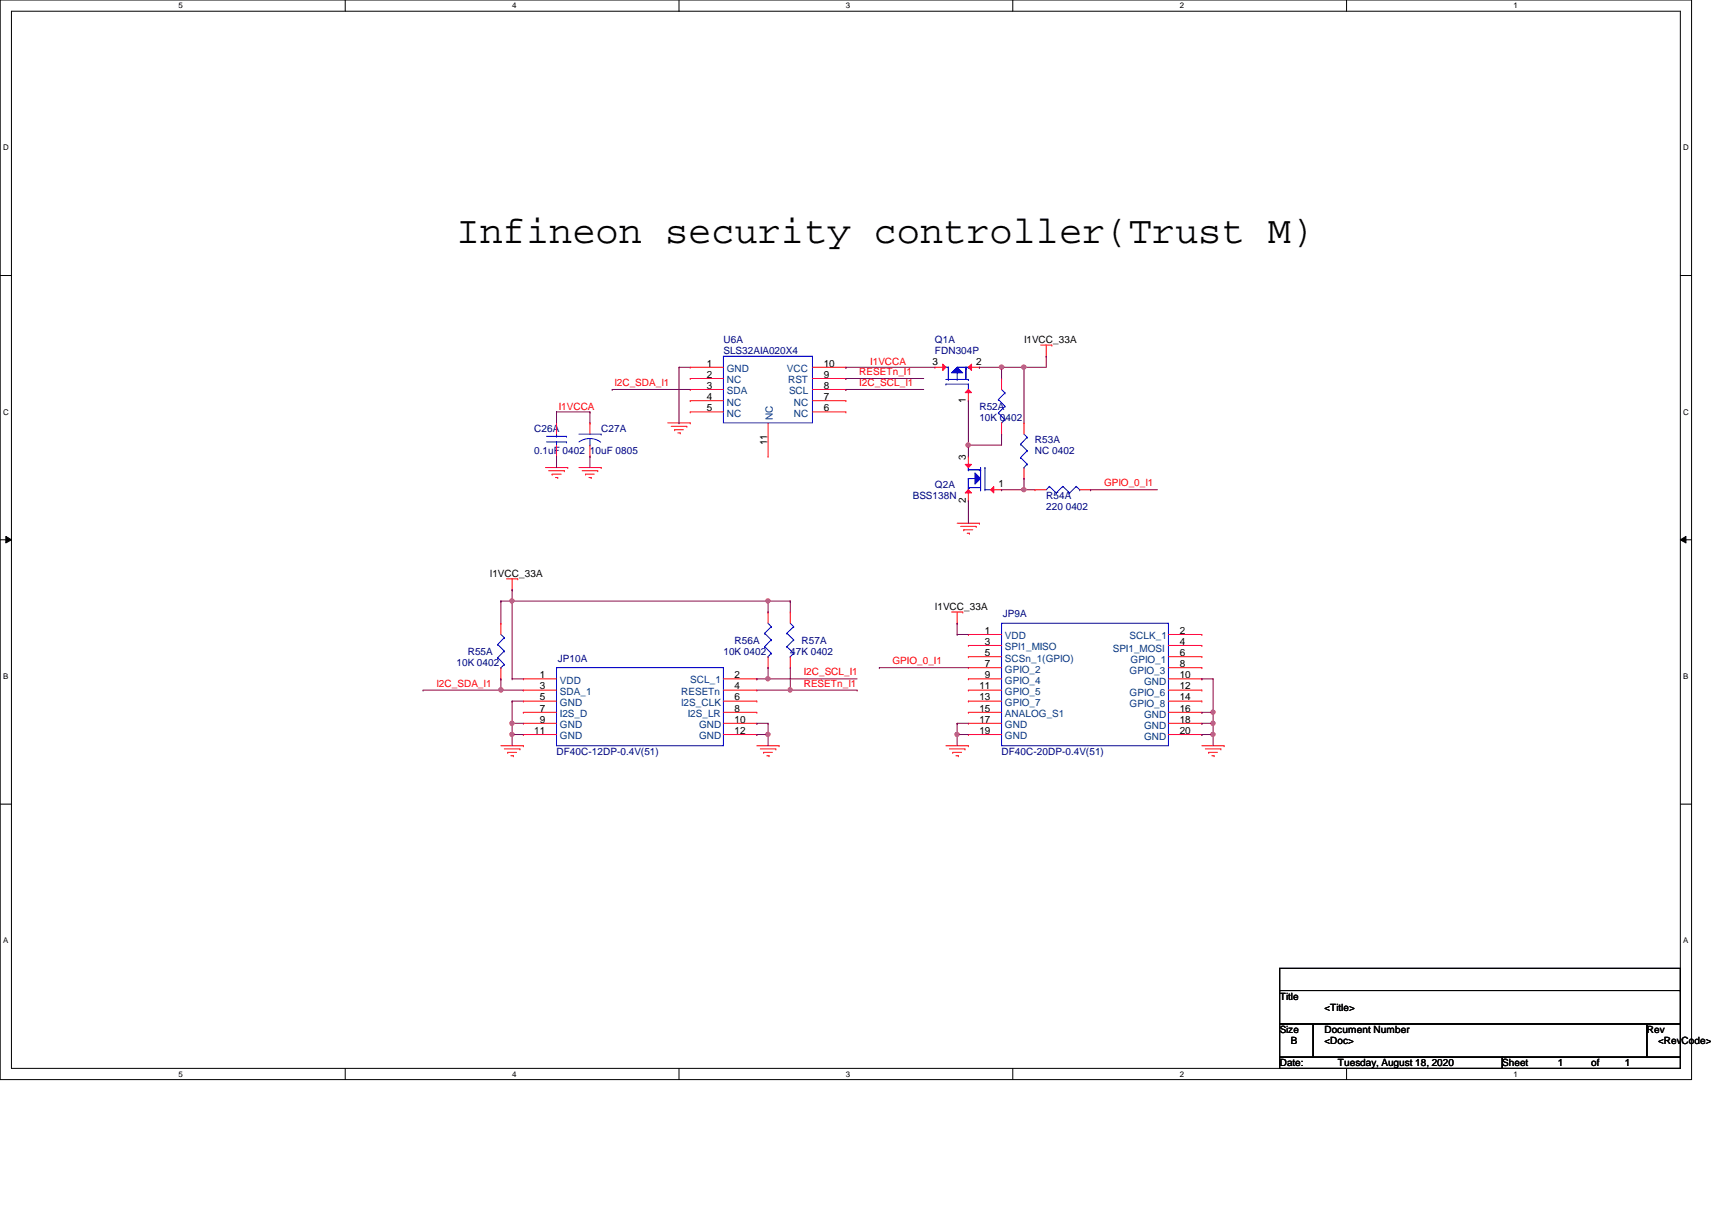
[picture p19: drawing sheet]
<svg xmlns="http://www.w3.org/2000/svg" width="297mm" height="210mm" viewBox="0 0 297 210" stroke-linecap="round" stroke-linejoin="round" font-family="sans-serif">
<defs><g id="words">
<text font-size="6.7" x="79.2" y="42.1">Infineon security controller(Trust M)</text>
<g font-size="1.7" fill="#000080">
<text x="125.5" y="59.5">U6A</text>
<text x="162.2" y="59.5">Q1A</text>
<text x="125.5" y="61.5">SLS32AIA020X4</text>
<text x="162.2" y="61.5">FDN304P</text>
<text x="169.9" y="71.1">R52A</text>
<text x="92.7" y="75">C26A</text>
<text x="104.3" y="75">C27A</text>
<text x="169.9" y="73.1">10K 0402</text>
<text x="179.6" y="76.9">R53A</text>
<text x="92.7" y="78.8">0.1uF 0402</text>
<text x="102.4" y="78.8">10uF 0805</text>
<text x="179.6" y="78.8">NC 0402</text>
<text x="158.4" y="86.6">BSS138N</text>
<text x="162.2" y="84.6">Q2A</text>
<text x="181.5" y="86.6">R54A</text>
<text x="181.5" y="88.5">220 0402</text>
<text x="174" y="107">JP9A</text>
<text x="81.1" y="113.6">R55A</text>
<text x="125.5" y="113.6">10K 0402</text>
<text x="127.5" y="111.7">R56A</text>
<text x="137.1" y="113.6">47K 0402</text>
<text x="139.1" y="111.7">R57A</text>
<text x="79.2" y="115.5">10K 0402</text>
<text x="96.8" y="114.8">JP10A</text>
<text x="96.6" y="131">DF40C-12DP-0.4V(51)</text>
<text x="173.8" y="131">DF40C-20DP-0.4V(51)</text>
</g>
<g font-size="1.7">
<text x="177.7" y="59.5">I1VCC_33A</text>
<text x="122.6" y="63.6">1</text>
<text x="122.6" y="65.5">2</text>
<text x="142.9" y="65.5">9</text>
<text x="142.9" y="63.6">10</text>
<text x="161.8" y="63.3">3</text>
<text x="169.4" y="63.3">2</text>
<text x="122.6" y="67.4">3</text>
<text x="122.6" y="69.4">4</text>
<text x="122.6" y="71.3">5</text>
<text x="142.9" y="71.3">6</text>
<text x="142.9" y="69.4">7</text>
<text x="142.9" y="67.4">8</text>
<text x="167.6" y="69.9" transform="rotate(-90 167.6 69.9)">1</text>
<text x="133.1" y="77.2" transform="rotate(-90 133.1 77.2)">11</text>
<text x="167.6" y="79.8" transform="rotate(-90 167.6 79.8)">3</text>
<text x="167.6" y="87.3" transform="rotate(-90 167.6 87.3)">2</text>
<text x="173.2" y="84.5">1</text>
<text x="85" y="100.1">I1VCC_33A</text>
<text x="162.2" y="105.9">I1VCC_33A</text>
<text x="170.9" y="113.8">5</text>
<text x="170.9" y="111.8">3</text>
<text x="170.9" y="109.9">1</text>
<text x="204.7" y="109.9">2</text>
<text x="204.7" y="111.8">4</text>
<text x="204.7" y="113.8">6</text>
<text x="93.7" y="119.6">3</text>
<text x="93.7" y="117.6">1</text>
<text x="127.5" y="119.6">4</text>
<text x="127.5" y="117.6">2</text>
<text x="169.9" y="119.6">11</text>
<text x="170.9" y="117.6">9</text>
<text x="170.9" y="115.7">7</text>
<text x="204.7" y="117.6">10</text>
<text x="204.7" y="115.7">8</text>
<text x="204.7" y="119.6">12</text>
<text x="93.7" y="121.5">5</text>
<text x="93.7" y="123.4">7</text>
<text x="93.7" y="125.3">9</text>
<text x="127.5" y="121.5">6</text>
<text x="127.5" y="123.4">8</text>
<text x="127.5" y="125.3">10</text>
<text x="169.9" y="123.4">15</text>
<text x="169.9" y="125.3">17</text>
<text x="169.9" y="121.5">13</text>
<text x="204.7" y="121.5">14</text>
<text x="204.7" y="123.4">16</text>
<text x="204.7" y="125.3">18</text>
<text x="92.7" y="127.3">11</text>
<text x="127.5" y="127.3">12</text>
<text x="169.9" y="127.3">19</text>
<text x="204.7" y="127.3">20</text>
<text x="222" y="173.4">Title</text>
<text x="222" y="179.2">Size</text>
<text x="229.8" y="179.2">Document Number</text>
<text x="229.8" y="175.3">&lt;Title&gt;</text>
<text x="285.7" y="179.2">Rev</text>
<text x="222" y="185">Date:</text>
<text x="224" y="181.1">B</text>
<text x="229.8" y="181.1">&lt;Doc&gt;</text>
<text x="232.1" y="185">Tuesday, August 18, 2020</text>
<text x="260.6" y="185">Sheet</text>
<text x="270.3" y="185">1</text>
<text x="276.1" y="185">of</text>
<text x="281.9" y="185">1</text>
<text x="287.7" y="181.1">&lt;RevCode&gt;</text>
</g>
<g font-size="1.7" fill="#004080">
<text x="126.1" y="64.6">GND</text>
<text x="136.5" y="64.6">VCC</text>
<text x="126.1" y="66.5">NC</text>
<text x="126.1" y="68.4">SDA</text>
<text x="126.1" y="70.4">NC</text>
<text x="136.7" y="66.5">RST</text>
<text x="136.9" y="68.4">SCL</text>
<text x="137.7" y="70.4">NC</text>
<text x="126.1" y="72.3">NC</text>
<text x="134.1" y="72.8" transform="rotate(-90 134.1 72.8)">NC</text>
<text x="137.7" y="72.3">NC</text>
<text x="174.4" y="112.8">SPI1_MISO</text>
<text x="174.4" y="110.9">VDD</text>
<text x="193.1" y="113">SPI1_MOSI</text>
<text x="196" y="110.9">SCLK_1</text>
<text x="97.2" y="118.6">VDD</text>
<text x="119.8" y="118.4">SCL_1</text>
<text x="174.4" y="114.8">SCSn_1(GPIO)</text>
<text x="174.4" y="118.6">GPIO_4</text>
<text x="174.4" y="116.7">GPIO_2</text>
<text x="196" y="116.9">GPIO_3</text>
<text x="196.2" y="114.9">GPIO_1</text>
<text x="198.5" y="118.8">GND</text>
<text x="97.2" y="122.5">GND</text>
<text x="97.2" y="124.4">I2S_D</text>
<text x="97.2" y="120.5">SDA_1</text>
<text x="118.2" y="120.5">RESETn</text>
<text x="118.2" y="122.5">I2S_CLK</text>
<text x="119.3" y="124.4">I2S_LR</text>
<text x="174.4" y="124.4">ANALOG_S1</text>
<text x="174.4" y="122.5">GPIO_7</text>
<text x="174.4" y="120.5">GPIO_5</text>
<text x="196" y="120.7">GPIO_6</text>
<text x="196" y="122.7">GPIO_8</text>
<text x="198.5" y="124.6">GND</text>
<text x="97.2" y="126.3">GND</text>
<text x="97.2" y="128.3">GND</text>
<text x="121.3" y="126.3">GND</text>
<text x="121.3" y="128.3">GND</text>
<text x="174.4" y="126.3">GND</text>
<text x="174.4" y="128.3">GND</text>
<text x="198.5" y="128.4">GND</text>
<text x="198.5" y="126.5">GND</text>
</g>
<g font-size="1.7" fill="#f00">
<text x="149.1" y="65.1">RESETn_I1</text>
<text x="151" y="63.3">I1VCCA</text>
<text x="96.9" y="71.1">I1VCCA</text>
<text x="106.6" y="67">I2C_SDA_I1</text>
<text x="149.1" y="67">I2C_SCL_I1</text>
<text x="191.6" y="84.4">GPIO_0_I1</text>
<text x="75.7" y="119.1">I2C_SDA_I1</text>
<text x="139.4" y="117.2">I2C_SCL_I1</text>
<text x="139.4" y="119.1">RESETn_I1</text>
<text x="154.9" y="115.2">GPIO_0_I1</text>
</g>
<g font-size="1.4">
<text x="30.9" y="1.4">5</text>
<text x="88.9" y="1.4">4</text>
<text x="146.8" y="1.4">3</text>
<text x="204.7" y="1.4">2</text>
<text x="262.6" y="1.4">1</text>
<text x=".5" y="26.1">D</text>
<text x="292.1" y="26.1">D</text>
<text x=".5" y="71.9">C</text>
<text x="292.1" y="71.9">C</text>
<text x=".5" y="117.8">B</text>
<text x="292.1" y="117.8">B</text>
<text x=".5" y="163.6">A</text>
<text x="292.1" y="163.6">A</text>
<text x="30.9" y="186.8">5</text>
<text x="88.9" y="186.8">4</text>
<text x="146.8" y="186.8">3</text>
<text x="204.7" y="186.8">2</text>
<text x="262.6" y="186.8">1</text>
</g>
</g></defs>
<path d="M0 0h293.5v187.3h-293.5zM2 1.9h289.5v183.4h-289.5z" fill="none" stroke="#000" stroke-width=".17"/>
<g fill="#fff">
<path d="M30.9 .2h.8v1.5h-.8z"/>
<path d="M30.9 185.5h.8v1.6h-.8z"/>
</g>
<path d="M59.9 0v1.9M59.9 185.3v2" fill="none" stroke="#000" stroke-width=".17"/>
<g fill="#fff">
<path d="M88.9 .2h.7v1.5h-.7z"/>
<path d="M88.9 185.5h.7v1.6h-.7z"/>
</g>
<path d="M117.8 0v1.9M117.8 185.3v2" fill="none" stroke="#000" stroke-width=".17"/>
<g fill="#fff">
<path d="M146.8 .2h.7v1.5h-.7z"/>
<path d="M146.8 185.5h.7v1.6h-.7z"/>
</g>
<path d="M175.7 0v1.9M175.7 185.3v2" fill="none" stroke="#000" stroke-width=".17"/>
<g fill="#fff">
<path d="M204.7 .2h.7v1.5h-.7z"/>
<path d="M204.7 185.5h.7v1.6h-.7z"/>
</g>
<path d="M233.6 0v1.9M233.6 185.3v2" fill="none" stroke="#000" stroke-width=".17"/>
<g fill="#fff">
<path d="M262.6 .2h.8v1.5h-.8z"/>
<path d="M262.6 185.5h.8v1.6h-.8z"/>
<path d="M.5 24.8h1v1.6h-1z"/>
<path d="M292.1 24.8h.9v1.6h-.9z"/>
<path d="M.5 70.7h1v1.5h-1z"/>
<path d="M292.1 70.7h.9v1.5h-.9z"/>
</g>
<path d="M0 47.8h2M291.5 47.8h2" fill="none" stroke="#000" stroke-width=".17"/>
<g fill="#fff">
<path d="M.5 116.5h.9v1.6h-.9z"/>
<path d="M292.1 116.5h.8v1.6h-.8z"/>
</g>
<path d="M0 93.6h2M1 93l1 .6-1 .6zM291.5 93.6l1-.6v1.2zM291.5 93.6h2" fill="none" stroke="#000" stroke-width=".17"/>
<path d="M1 93l1 .6-1 .6zM291.5 93.6l1-.6v1.2z" fill="#000"/>
<g fill="#fff">
<path d="M.5 162.4h.9v1.5h-.9z"/>
<path d="M292.1 162.4h.8v1.5h-.8z"/>
</g>
<path d="M0 139.5h2M291.5 139.5h2M222 168h69.5v3.8h-69.5zM222 171.8h69.5v5.8h-69.5zM222 177.6h5.8v5.8h-5.8zM227.8 177.6h57.9v5.8h-57.9zM285.7 177.6h5.8v5.8h-5.8zM222 183.4h38.6v1.9h-38.6zM260.6 183.4h30.9v1.9h-30.9z" fill="none" stroke="#000" stroke-width=".17"/>
<g fill="none" stroke="#f00" stroke-width=".17">
<path d="M180.5 59.9h2M181.5 59.9v1.9M182.5 59.9h.1M115.9 73.4h3.9M116.5 74h2.7M117 74.5h.1M117 74.5h1.6M117.6 75.1h.4M118 75.1h.1M119.2 74h.1M119.8 73.4h.1M181.5 61.8h.1"/>
<path d="M94.7 81.1h3.8M95.2 81.7h2.7M95.8 82.3h.1M95.8 82.3h1.6M96.4 82.8h.4M96.8 82.8h.1M97.9 81.7h.1M98.5 81.1h.1M100.5 81.1h3.8M101 81.7h2.7M101.6 82.3h.1M101.6 82.3h1.5"/>
<path d="M102.2 82.8h.4M102.6 82.8h.1M103.7 81.7h.1M104.3 81.1h.1M166.1 90.8h3.8M166.7 91.3h2.7M167.2 91.9h.1M167.2 91.9h1.6M167.8 92.5h.4M168.2 92.5h.1M169.4 91.3h.1M169.9 90.8h.1"/>
<path d="M87.9 100.4h1.9M88.9 102.3h.1M88.9 100.4v1.9M89.8 100.4h.1M165.1 106.2h1.9M166.1 108.1h.1M166.1 106.2v1.9M167 106.2h.1M86.9 129.4h3.9M87.5 129.9h2.7M88.1 130.5h.1M88.1 130.5h1.5"/>
<path d="M88.6 131.1h.5M89.1 131.1h.1M90.2 129.9h.1M90.8 129.4h.1M131.3 129.4h3.9M131.9 129.9h2.7M132.5 130.5h.1M132.5 130.5h1.5M133.1 131.1h.3M133.4 131.1h.1M134.6 129.9h.1M135.2 129.4h.1"/>
<path d="M164.1 129.4h3.9M164.7 129.9h2.7M165.3 130.5h.1M165.3 130.5h1.5M165.9 131.1h.4M166.3 131.1h.1M167.4 129.9h.1M168 129.4h.1M208.5 129.4h3.9M209.1 129.9h2.7M209.7 130.5h.1M209.7 130.5h1.5"/>
<path d="M210.3 131.1h.3M210.6 131.1h.1M211.8 129.9h.1M212.4 129.4h.1"/>
</g>
<path d="M166.1 63.7l.9 1h-1.9z" fill="#00f"/>
<g fill="none" stroke="#00f" stroke-width=".17">
<path d="M164.1 66.6h.1M164.1 65.8h3.9M164.1 63.7h.4M164.1 66.6h3.9M164.5 63.7h.1M164.5 65.7h.1M164.5 65.8h.1M164.5 63.7v2.1M166.1 63.7l.9 1h-1.9zM166.1 65.8h.1M166.1 63.7h1.9M166.1 64.7v1.1"/>
<path d="M167.6 63.9h.1M167.6 63.7h.1M167.6 63.7v2.1M168 65.8h.1M168 63.7h.1M168 66.6h.1M168 66.6v1"/>
</g>
<path d="M167.5 68.1l.5-.5 .6 .5z" fill="#f00"/>
<path d="M167.5 68.1l.5-.5 .6 .5zM168 69.5h.1M168 67.6v1.9" fill="none" stroke="#f00" stroke-width=".17"/>
<path d="M163.6 63.2l.5 .5-.5 .6z" fill="#f00"/>
<path d="M162.2 63.7h.1M162.2 63.7h1.9M163.6 63.2l.5 .5-.5 .6z" fill="none" stroke="#f00" stroke-width=".17"/>
<path d="M168 63.7l.6-.5v1.1z" fill="#f00"/>
<g fill="none" stroke="#f00" stroke-width=".17">
<path d="M96.6 73.4h.1M96.6 79.2h.1M96.6 73.4v1.9M96.6 77.2v2M119.8 63.7h.1M119.8 65.7h.1M119.8 67.6h.1M119.8 69.5h.1M119.8 71.5h.1M119.8 63.7h5.7M119.8 65.7h5.7M119.8 67.6h5.7"/>
<path d="M119.8 69.5h5.7M119.8 71.5h5.7M133.3 79.2h.1M133.3 73.4v5.8M141 63.7h5.8M141 65.7h5.8M141 67.6h5.8M141 69.5h5.8M141 71.5h5.8M146.8 71.5h.1M146.8 69.5h.1M146.8 67.6h.1"/>
<path d="M146.8 65.7h.1M146.8 63.7h.1M168 63.7l.6-.5v1.1zM168 63.7h1.9M169.9 63.7h.1M173.8 65.7h.1M173.8 75.3h.1M173.8 65.7v1.9M173.8 73.4v1.9M177.7 73.4h.1M177.7 73.4v1.9M177.7 83h.1"/>
<path d="M177.7 81.1v1.9M179.6 85h.1M179.6 85h1.9M187.3 85h1.9M189.2 85h.1M90.8 119.7h.1M90.8 117.8h.1M90.8 117.8h5.8M90.8 119.7h5.8M125.5 117.8h5.8M125.5 119.7h5.8M131.3 119.7h.1"/>
<path d="M131.3 117.8h.1M137.1 106.2h.1M137.1 115.8h.1M137.1 106.2v1.9M137.1 113.9v1.9M168 113.9h.1M168 112h.1M168 117.8h.1M168 115.8h.1M168 119.7h.1M168 110.1h.1M168 113.9h5.8"/>
<path d="M168 117.8h5.8M168 110.1h5.8M168 112h5.8M168 115.8h5.8M168 119.7h5.8M202.7 113.9h5.8M202.7 117.8h5.8M202.7 110.1h5.8M202.7 112h5.8M202.7 115.8h5.8M202.7 119.7h5.8M208.5 117.8h.1"/>
<path d="M208.5 110.1h.1M208.5 112h.1M208.5 115.8h.1M208.5 113.9h.1M208.5 119.7h.1M90.8 121.6h.1M90.8 123.6h.1M90.8 125.5h.1M90.8 127.4h.1M90.8 123.6h5.8M90.8 125.5h5.8M90.8 127.4h5.8"/>
<path d="M90.8 121.6h5.8M125.5 123.6h5.8M125.5 125.5h5.8M125.5 127.4h5.8M125.5 121.6h5.8M131.3 121.6h.1M131.3 123.6h.1M131.3 125.5h.1M131.3 127.4h.1M168 123.6h.1M168 125.5h.1M168 127.4h.1"/>
<path d="M168 121.6h.1M168 123.6h5.8M168 125.5h5.8M168 127.4h5.8M168 121.6h5.8M202.7 123.6h5.8M202.7 125.5h5.8M202.7 127.4h5.8M202.7 121.6h5.8M208.5 127.4h.1M208.5 121.6h.1M208.5 123.6h.1"/>
<path d="M208.5 125.5h.1"/>
</g>
<g fill="none" stroke="#00f" stroke-width=".17">
<path d="M94.8 76.7h3.5M94.8 75.7h3.5M96.6 75.7h.1M96.6 76.7h.1M96.6 75.3v.4M96.6 76.7v.5M98.3 76.7h.1M98.3 75.7h.1M125.5 61.8h15.5v11.6h-15.5zM173.2 69.3h.1M173.2 71.6h.1M173.2 69.3l1.2 1.2"/>
<path d="M173.2 71.6l1.2 1.2M173.8 73.4h.1M173.8 67.6l.6 .6M174.4 68.2h.1M174.4 70.5h.1M174.4 72.8h.1M174.4 68.2l-1.2 1.1M174.4 70.5l-1.2 1.1M174.4 72.8l-.6 .6M177.1 77h.1M177.1 79.4h.1M177.1 77l1.1 1.2"/>
<path d="M177.1 79.4l1.1 1.1M177.7 75.3l.5 .6M178.2 75.9h.1M178.2 78.2h.1M178.2 75.9l-1.1 1.1M178.2 78.2l-1.1 1.2M177.7 81.1h.1M178.2 80.5h.1M178.2 80.5l-.5 .6M182.1 84.4h.1M182.1 84.4l-.6 .6M182.1 84.4l1.2 1.1"/>
<path d="M183.3 85.5h.1M184.4 84.4h.1M184.4 84.4l-1.1 1.1M184.4 84.4l1.2 1.1M185.6 85.5h.1M186.7 84.4h.1M186.7 84.4l-1.1 1.1M186.7 84.4l.6 .6M187.3 85h.1M96.6 115.8h28.9v13.6h-28.9zM136.5 109.9h.1M136.5 112.2h.1"/>
<path d="M136.5 109.9l1.2 1.1M136.5 112.2l1.2 1.1M137.1 113.9h.1M137.1 108.1l.6 .6M137.7 108.7h.1M137.7 111h.1M137.7 113.3h.1M137.7 108.7l-1.2 1.2M137.7 111l-1.2 1.2M137.7 113.3l-.6 .6M173.8 108.1h28.9v21.3h-28.9z"/>
</g>
<path d="M169.2 82l.9 1-.9 1z" fill="#00f"/>
<g fill="none" stroke="#00f" stroke-width=".17">
<path d="M168 81.5h.1M168 83h.1M168 85h.1M168 84.6h.1M168 81.1v.4M168 83v2M168 81.5h2.1M168 83h1.2M168 84.6h2.1M168.2 84.6h.1M169.2 82l.9 1-.9 1zM169.9 81.5h.1"/>
<path d="M170.1 85h.1M170.1 81.5h.1M170.1 81.1v3.9M170.9 85h.1M170.9 81.1h.1M170.9 85h1M170.9 81.1v3.9"/>
</g>
<path d="M171.9 85l.5-.6v1.1z" fill="#f00"/>
<path d="M171.9 85l.5-.6v1.1zM171.9 85h1.9M173.8 85h.1" fill="none" stroke="#f00" stroke-width=".17"/>
<path d="M167.5 80.6h1.1l-.6 .5z" fill="#f00"/>
<path d="M168 79.2h.1M168 79.2v1.9M167.5 80.6h1.1l-.6 .5z" fill="none" stroke="#f00" stroke-width=".17"/>
<path d="M167.5 85.5l.5-.5 .6 .5z" fill="#f00"/>
<g fill="none" stroke="#f00" stroke-width=".17">
<path d="M102.4 73.4h.1M102.4 79.2h.1M102.4 73.4v1.9M102.4 77.2v2M167.5 85.5l.5-.5 .6 .5zM168 86.9h.1M168 85v1.9M86.9 108.1h.1M86.9 117.8h.1M86.9 108.1v2M86.9 115.8v2M133.3 106.2h.1"/>
<path d="M133.3 115.8h.1M133.3 106.2v1.9M133.3 113.9v1.9"/>
</g>
<g fill="none" stroke="#00f" stroke-width=".17">
<path d="M100.5 75.3h3.8M102.4 77.2h.1M102.4 76.1l1.1 .2 .7 .4M102.4 76.1l-.9 .1-1 .5M102.4 76.1v1.1M104.3 75.3h.1M86.4 111.8h.1M86.4 114.1h.1M86.4 111.8l1.1 1.1M86.4 114.1l1.1 1.2M86.9 115.8h.1M86.9 110.1l.6 .5"/>
<path d="M87.5 110.6h.1M87.5 112.9h.1M87.5 115.3h.1M87.5 110.6l-1.1 1.2M87.5 112.9l-1.1 1.2M87.5 115.3l-.6 .5M132.7 109.9h.1M132.7 112.2h.1M132.7 109.9l1.1 1.1M132.7 112.2l1.1 1.1M133.3 113.9h.1M133.3 108.1l.5 .6"/>
<path d="M133.8 108.7h.1M133.8 111h.1M133.8 113.3h.1M133.8 108.7l-1.1 1.2M133.8 111l-1.1 1.2M133.8 113.3l-.5 .6"/>
</g>
<path d="M117.8 63.7h.1M117.8 73.4h.1M117.8 63.7h2M117.8 63.7v9.7M146.8 63.7h.1M146.8 63.7h15.4M169.9 63.7h.1M169.9 63.7h7.8M173.8 63.7h.1M181.5 61.8h.1M181.5 61.8v1.9" fill="none" stroke="#800040" stroke-width=".17"/>
<circle cx="173.8" cy="63.7" r=".37" fill="#f0f"/>
<circle cx="173.8" cy="63.7" r=".37" fill="none" stroke="#f0f" stroke-width=".17"/>
<path d="M173.8 63.7h.1M173.8 63.7v2M177.7 63.7h.1M177.7 63.7h3.8M177.7 63.7v9.7" fill="none" stroke="#800040" stroke-width=".17"/>
<circle cx="177.6" cy="63.7" r=".37" fill="#f0f"/>
<circle cx="177.6" cy="63.7" r=".37" fill="none" stroke="#f0f" stroke-width=".17"/>
<path d="M106.2 67.6h.1M106.2 67.6h13.6M146.8 65.7h.1M146.8 67.6h.1M146.8 65.7h13.5M146.8 67.6h13.5M168 69.5h.1M168 69.5v7.7" fill="none" stroke="#800040" stroke-width=".17"/>
<circle cx="168" cy="77.2" r=".38" fill="#f0f"/>
<circle cx="168" cy="77.2" r=".38" fill="none" stroke="#f0f" stroke-width=".17"/>
<g fill="none" stroke="#800040" stroke-width=".17">
<path d="M96.6 71.5h.1M96.6 79.2h.1M96.6 71.5h5.8M96.6 71.5v1.9M96.6 79.2v1.9M102.4 71.5h.1M102.4 79.2h.1M102.4 71.5v1.9M102.4 79.2v1.9M168 77.2h.1M168 77.2v2M173.8 75.3h.1"/>
<path d="M173.8 75.3v1.9h-5.8M173.8 85h.1M173.8 85h5.8M177.7 83h.1M177.7 85h.1M177.7 83v2"/>
</g>
<circle cx="177.6" cy="84.9" r=".37" fill="#f0f"/>
<circle cx="177.6" cy="84.9" r=".37" fill="none" stroke="#f0f" stroke-width=".17"/>
<path d="M168 86.9h.1M168 86.9v3.9M189.2 85h.1M189.2 85h11.6M86.9 104.3h.1M86.9 104.3v3.8M86.9 104.3h46.4M88.9 102.3h.1M88.9 104.3h.1M88.9 102.3v2" fill="none" stroke="#800040" stroke-width=".17"/>
<circle cx="133.2" cy="104.2" r=".37" fill="#f0f"/>
<circle cx="133.2" cy="104.2" r=".37" fill="none" stroke="#f0f" stroke-width=".17"/>
<circle cx="88.8" cy="104.2" r=".37" fill="#f0f"/>
<circle cx="88.8" cy="104.2" r=".37" fill="none" stroke="#f0f" stroke-width=".17"/>
<g fill="none" stroke="#800040" stroke-width=".17">
<path d="M86.9 117.8h.1M86.9 117.8v1.9M88.9 104.3h.1M88.9 117.8h.1M88.9 104.3v13.5M88.9 117.8h1.9M131.3 117.8h.1M131.3 117.8h17.4M133.3 106.2h.1M133.3 115.8h.1M133.3 117.8h.1M133.3 115.8v2"/>
<path d="M137.1 104.3h.1M137.1 119.7h.1M137.1 104.3h-3.8v1.9M137.1 104.3v1.9M137.1 115.8v3.9M152.6 115.8h.1M152.6 115.8h15.4M166.1 108.1h.1M166.1 110.1h.1M166.1 108.1v2M166.1 110.1h1.9"/>
</g>
<circle cx="133.2" cy="117.7" r=".37" fill="#f0f"/>
<circle cx="133.2" cy="117.7" r=".37" fill="none" stroke="#f0f" stroke-width=".17"/>
<path d="M208.5 117.8h.1M208.5 117.8h2M210.5 117.8h.1M210.5 117.8v5.8" fill="none" stroke="#800040" stroke-width=".17"/>
<circle cx="210.4" cy="123.5" r=".37" fill="#f0f"/>
<circle cx="210.4" cy="123.5" r=".37" fill="none" stroke="#f0f" stroke-width=".17"/>
<path d="M73.4 119.7h.1M73.4 119.7h13.5" fill="none" stroke="#800040" stroke-width=".17"/>
<circle cx="86.9" cy="119.7" r=".38" fill="#f0f"/>
<circle cx="86.9" cy="119.7" r=".38" fill="none" stroke="#f0f" stroke-width=".17"/>
<path d="M86.9 119.7h.1M86.9 119.7h3.9M131.3 119.7h17.4M137.1 119.7h.1M148.7 119.7h.1" fill="none" stroke="#800040" stroke-width=".17"/>
<circle cx="137.1" cy="119.7" r=".38" fill="#f0f"/>
<circle cx="137.1" cy="119.7" r=".38" fill="none" stroke="#f0f" stroke-width=".17"/>
<path d="M88.9 121.6h.1M88.9 121.6v3.9M88.9 121.6h1.9M208.5 123.6h.1M208.5 123.6h2M210.5 123.6h.1M210.5 123.6v1.9" fill="none" stroke="#800040" stroke-width=".17"/>
<circle cx="210.4" cy="125.5" r=".38" fill="#f0f"/>
<circle cx="210.4" cy="125.5" r=".38" fill="none" stroke="#f0f" stroke-width=".17"/>
<path d="M88.9 125.5h.1M88.9 125.5h1.9M88.9 125.5v1.9" fill="none" stroke="#800040" stroke-width=".17"/>
<circle cx="88.8" cy="127.4" r=".37" fill="#f0f"/>
<circle cx="88.8" cy="127.4" r=".37" fill="none" stroke="#f0f" stroke-width=".17"/>
<circle cx="88.8" cy="125.5" r=".38" fill="#f0f"/>
<circle cx="88.8" cy="125.5" r=".38" fill="none" stroke="#f0f" stroke-width=".17"/>
<path d="M131.3 125.5h.1M131.3 125.5h2M133.3 125.5h.1M133.3 125.5v1.9" fill="none" stroke="#800040" stroke-width=".17"/>
<circle cx="133.2" cy="127.4" r=".37" fill="#f0f"/>
<circle cx="133.2" cy="127.4" r=".37" fill="none" stroke="#f0f" stroke-width=".17"/>
<g fill="none" stroke="#800040" stroke-width=".17">
<path d="M88.9 127.4h.1M88.9 127.4v2M88.9 127.4h1.9M131.3 127.4h.1M131.3 127.4h2M133.3 127.4h.1M133.3 127.4v2M166.1 125.5h.1M166.1 127.4h.1M166.1 125.5h1.9M166.1 125.5v3.9M166.1 127.4h1.9"/>
<path d="M208.5 125.5h.1M208.5 125.5h2M210.5 125.5h.1M210.5 125.5v1.9"/>
</g>
<circle cx="166" cy="127.4" r=".37" fill="#f0f"/>
<circle cx="166" cy="127.4" r=".37" fill="none" stroke="#f0f" stroke-width=".17"/>
<path d="M208.5 127.4h.1M208.5 127.4h2M210.5 127.4h.1M210.5 127.4v2" fill="none" stroke="#800040" stroke-width=".17"/>
<circle cx="210.4" cy="127.4" r=".37" fill="#f0f"/>
<circle cx="210.4" cy="127.4" r=".37" fill="none" stroke="#f0f" stroke-width=".17"/>
<circle cx="173.8" cy="63.7" r=".37" fill="#f0f"/>
<circle cx="173.8" cy="63.7" r=".37" fill="none" stroke="#f0f" stroke-width=".17"/>
<circle cx="177.6" cy="63.7" r=".37" fill="#f0f"/>
<circle cx="177.6" cy="63.7" r=".37" fill="none" stroke="#f0f" stroke-width=".17"/>
<circle cx="168" cy="77.2" r=".38" fill="#f0f"/>
<circle cx="168" cy="77.2" r=".38" fill="none" stroke="#f0f" stroke-width=".17"/>
<circle cx="177.6" cy="84.9" r=".37" fill="#f0f"/>
<circle cx="177.6" cy="84.9" r=".37" fill="none" stroke="#f0f" stroke-width=".17"/>
<circle cx="133.2" cy="104.2" r=".37" fill="#f0f"/>
<circle cx="133.2" cy="104.2" r=".37" fill="none" stroke="#f0f" stroke-width=".17"/>
<circle cx="88.8" cy="104.2" r=".37" fill="#f0f"/>
<circle cx="88.8" cy="104.2" r=".37" fill="none" stroke="#f0f" stroke-width=".17"/>
<circle cx="133.2" cy="117.7" r=".37" fill="#f0f"/>
<circle cx="133.2" cy="117.7" r=".37" fill="none" stroke="#f0f" stroke-width=".17"/>
<circle cx="210.4" cy="123.5" r=".37" fill="#f0f"/>
<circle cx="210.4" cy="123.5" r=".37" fill="none" stroke="#f0f" stroke-width=".17"/>
<circle cx="86.9" cy="119.7" r=".38" fill="#f0f"/>
<circle cx="86.9" cy="119.7" r=".38" fill="none" stroke="#f0f" stroke-width=".17"/>
<circle cx="137.1" cy="119.7" r=".38" fill="#f0f"/>
<circle cx="137.1" cy="119.7" r=".38" fill="none" stroke="#f0f" stroke-width=".17"/>
<circle cx="210.4" cy="125.5" r=".38" fill="#f0f"/>
<circle cx="210.4" cy="125.5" r=".38" fill="none" stroke="#f0f" stroke-width=".17"/>
<circle cx="88.8" cy="127.4" r=".37" fill="#f0f"/>
<circle cx="88.8" cy="127.4" r=".37" fill="none" stroke="#f0f" stroke-width=".17"/>
<circle cx="88.8" cy="125.5" r=".38" fill="#f0f"/>
<circle cx="88.8" cy="125.5" r=".38" fill="none" stroke="#f0f" stroke-width=".17"/>
<circle cx="133.2" cy="127.4" r=".37" fill="#f0f"/>
<circle cx="133.2" cy="127.4" r=".37" fill="none" stroke="#f0f" stroke-width=".17"/>
<circle cx="166" cy="127.4" r=".37" fill="#f0f"/>
<circle cx="166" cy="127.4" r=".37" fill="none" stroke="#f0f" stroke-width=".17"/>
<circle cx="210.4" cy="127.4" r=".37" fill="#f0f"/>
<circle cx="210.4" cy="127.4" r=".37" fill="none" stroke="#f0f" stroke-width=".17"/>
<use href="#words"/>
</svg>
